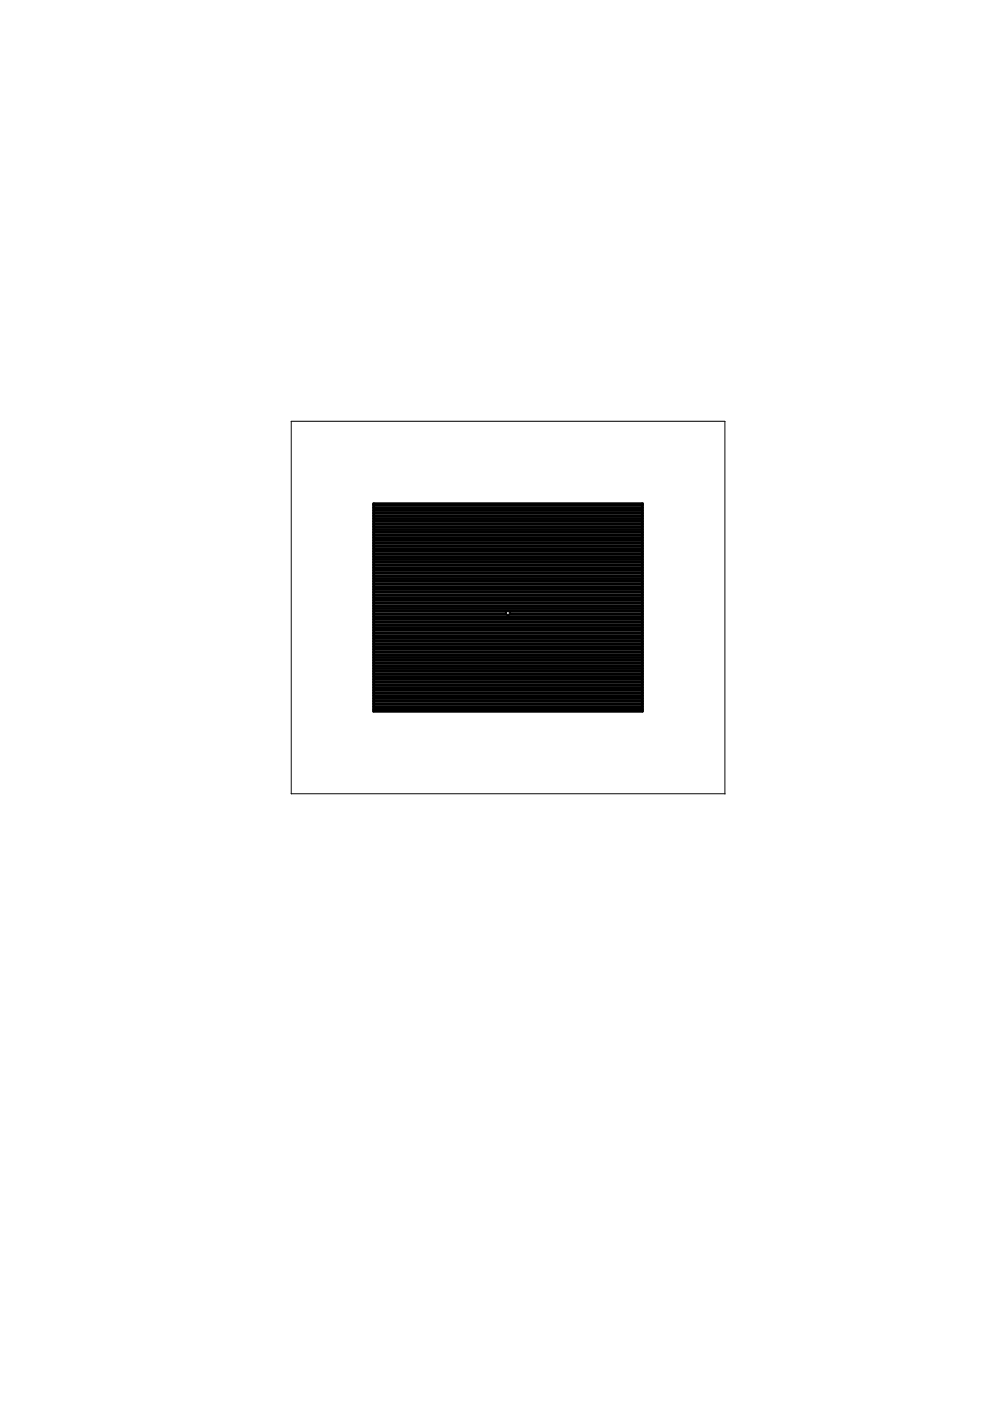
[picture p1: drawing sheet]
<svg xmlns="http://www.w3.org/2000/svg" width="210mm" height="297mm" viewBox="0 0 210 297" stroke-linecap="round" stroke-linejoin="round" font-family="sans-serif">
<g fill="none" stroke="#000" stroke-width=".61">
<path d="M79.2 106.8h57v44h-57zM79.2 119.8h57M79.2 119.2h57M79.2 118.6h57M79.2 118h57M79.2 117.5h57M79.2 116.9h57M79.2 116.3h57M79.2 115.7h57M79.2 115.1h57M79.2 114.6h57M79.2 114h57"/>
<path d="M79.2 113.4h57M79.2 112.8h57M79.2 112.3h57M79.2 111.7h57M79.2 111.1h57M79.2 110.5h57M79.2 109.9h57M79.2 109.4h57M79.2 108.8h57M79.2 108.2h57M79.2 107.6h57M79.2 107.1h57"/>
<path d="M79.2 140h57M79.2 139.4h57M79.2 138.8h57M79.2 138.3h57M79.2 137.7h57M79.2 137.1h57M79.2 136.5h57M79.2 136h57M79.2 135.4h57M79.2 134.8h57M79.2 134.2h57M79.2 133.6h57"/>
<path d="M79.2 133.1h57M79.2 132.5h57M79.2 131.9h57M79.2 131.3h57M79.2 130.7h57M79.2 130.2h57M79.2 129.6h57M79.2 129h57M79.2 128.4h57M79.2 127.8h57M79.2 127.3h57M79.2 126.7h57"/>
<path d="M79.2 126.1h57M79.2 125.5h57M79.2 125h57M79.2 124.4h57M79.2 123.8h57M79.2 123.2h57M79.2 122.7h57M79.2 122.1h57M79.2 121.5h57M79.2 120.9h57M79.2 120.4h57M79.2 150.4h57"/>
<path d="M79.2 149.8h57M79.2 149.2h57M79.2 148.7h57M79.2 148.1h57M79.2 147.5h57M79.2 146.9h57M79.2 146.3h57M79.2 145.8h57M79.2 145.2h57M79.2 144.6h57M79.2 144h57M79.2 143.4h57"/>
<path d="M79.2 142.9h57M79.2 142.3h57M79.2 141.7h57M79.2 141.1h57M79.2 140.6h57"/>
</g>
<circle cx="107.7" cy="130" r=".53" fill="#000" stroke="#000" stroke-width=".21"/>
<circle cx="107.7" cy="130" r=".32" fill="#fff" stroke="#000" stroke-width=".21"/>
<path d="M61.7 89.3h92v79h-92z" fill="none" stroke="#000" stroke-width=".21"/>
</svg>
